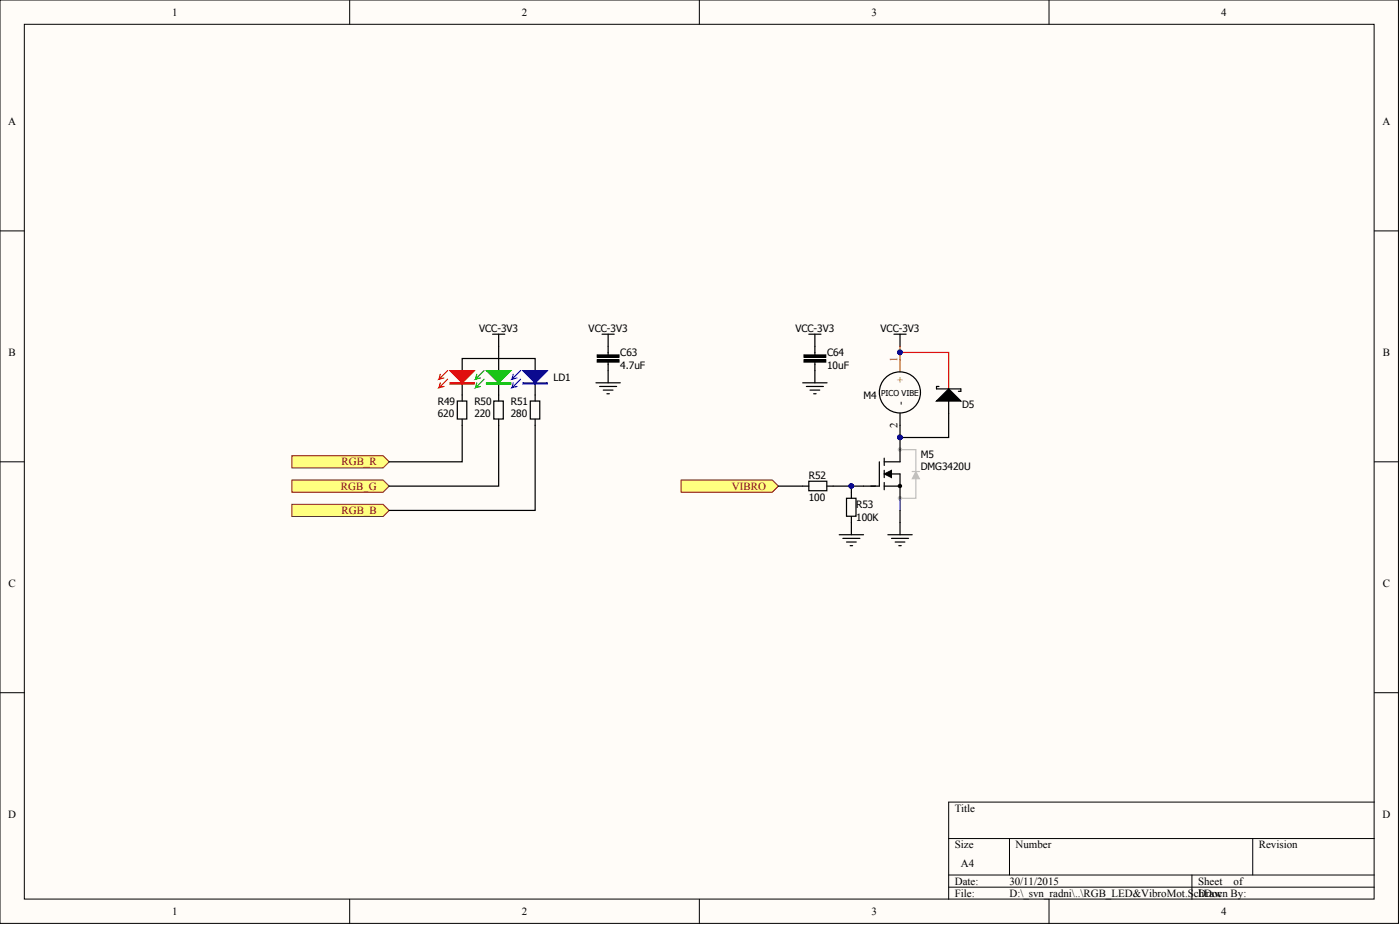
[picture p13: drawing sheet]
<svg xmlns="http://www.w3.org/2000/svg" width="292mm" height="193mm" viewBox="0 0 292 193" stroke-linecap="round" stroke-linejoin="round" font-family="sans-serif">
<defs><g id="words">
<g font-size="2.3">
<text x="35.9" y="3.3">1</text>
<text x="108.9" y="3.3">2</text>
<text x="181.8" y="3.3">3</text>
<text x="254.8" y="3.3">4</text>
<text x="1.7" y="26.1">A</text>
<text x="288.4" y="26.1">A</text>
<text x="1.8" y="74.3">B</text>
<text x="288.5" y="74.3">B</text>
<text x="187.3" y="89.4" transform="rotate(-90 187.3 89.4)">2</text>
<text x="188.5" y="84.4" transform="rotate(-90 188.5 84.4)">-</text>
<text x="1.8" y="122.5">C</text>
<text x="288.5" y="122.5">C</text>
<text x="1.7" y="170.6">D</text>
<text x="199.2" y="169.4">Title</text>
<text x="288.4" y="170.6">D</text>
<text x="199.2" y="177">Size</text>
<text x="211.9" y="177">Number</text>
<text x="262.6" y="177">Revision</text>
<text x="199.2" y="184.6">Date:</text>
<text x="200.5" y="180.8">A4</text>
<text x="210.6" y="184.6">30/11/2015</text>
<text x="250" y="184.6">Sheet</text>
<text x="257.4" y="184.6">of</text>
<text x="35.9" y="190.9">1</text>
<text x="108.9" y="190.9">2</text>
<text x="181.8" y="190.9">3</text>
<text x="199.2" y="187.1">File:</text>
<text x="210.6" y="187.1">D:\_svn_radni\..\RGB_LED&amp;VibroMot.SchDoc</text>
<text x="250" y="187.1">Drawn By:</text>
<text x="254.8" y="190.9">4</text>
</g>
<g font-size="2.3" fill="#ee0e22">
<text x="187.3" y="75.6" transform="rotate(-90 187.3 75.6)">1</text>
<text x="188.5" y="79.9" transform="rotate(-90 188.5 79.9)">+</text>
</g>
<g font-size="2.3" fill="#800000">
<text x="71.3" y="97.1">RGB_R</text>
<text x="71.1" y="102.2">RGB_G</text>
<text x="71.3" y="107.2">RGB_B</text>
<text x="152.7" y="102.2">VIBRO</text>
</g>
<g font-size="2.1">
<text x="100" y="69.3">VCC-3V3</text>
<text x="122.8" y="69.3">VCC-3V3</text>
<text x="166" y="69.3">VCC-3V3</text>
<text x="183.7" y="69.3">VCC-3V3</text>
<text x="129.4" y="74.4">C63</text>
<text x="129.4" y="76.9">4.7uF</text>
<text x="172.6" y="74.4">C64</text>
<text x="172.6" y="76.9">10uF</text>
<text x="115.5" y="79.4">LD1</text>
<text x="180.2" y="83.2">M4</text>
<text x="91.4" y="84.5">R49</text>
<text x="91.4" y="87">620</text>
<text x="99" y="84.5">R50</text>
<text x="99" y="87">220</text>
<text x="106.6" y="84.5">R51</text>
<text x="106.6" y="87">280</text>
<text x="200.7" y="85">D5</text>
<text x="192.1" y="95.5">M5</text>
<text x="168.8" y="100">R52</text>
<text x="192.1" y="98.1">DMG3420U</text>
<text x="168.8" y="104.5">100</text>
<text x="178.6" y="106.1">R53</text>
<text x="178.6" y="108.6">100K</text>
</g>
<text font-size="1.7" x="183.9" y="82.6">PICO VIBE</text>
</g></defs>
<g fill="#fffcf8" stroke="#000" stroke-width=".21">
<path d="M0 0h291.8v192.6h-291.8z"/>
<path d="M5.1 5.1h281.6v182.5h-281.6z"/>
</g>
<g fill="none" stroke="#000" stroke-width=".21">
<path d="M73 0v5.1M145.9 0v5.1M218.9 0v5.1M0 48.2h5.1M286.8 48.2h5M0 96.3h5.1M286.8 96.3h5M0 144.5h5.1M286.8 144.5h5M197.9 174.9h88.9M210.6 174.9v7.6M261.4 174.9v7.6"/>
<path d="M286.8 167.3h-88.9v20.3M73 187.6v5.1M145.9 187.6v5.1M197.9 182.5h88.9M197.9 185.1h88.9M218.9 187.6v5.1M248.7 182.5v5.1"/>
</g>
<path d="M102.8 69.7h2.5M104 69.7v2.6M95.4 83.7h2v3.7h-2zM96.4 82.4v1.3M96.4 87.5v1.2M103 83.7h2v3.7h-2zM104 82.4v1.3M104 87.5v1.2M110.6 83.7h2v3.7h-2zM111.7 82.4v1.3M111.7 87.5v1.2" fill="none" stroke="#000" stroke-width=".25"/>
<g fill="#ffff80" stroke="#800000" stroke-width=".21">
<path d="M60.9 95.1h19l1.3 1.2-1.3 1.3h-19z" fill-rule="evenodd"/>
<path d="M60.9 100.1h19l1.3 1.3-1.3 1.3h-19z" fill-rule="evenodd"/>
<path d="M60.9 105.2h19l1.3 1.3-1.3 1.3h-19z" fill-rule="evenodd"/>
</g>
<path d="M96.4 88.7v7.6h-15.2M104 88.7v12.7h-22.8M111.7 88.7v17.8h-30.5M183.5 96.3v5.1h-3.3M184.5 95.6v1.5M184.5 98.1v1.5M185.2 98.9h2.6v5M187.8 91.3v5h-3.3M184.5 101.4h3.3M184.5 100.7v1.5" fill="none" stroke="#000" stroke-width=".25"/>
<path d="M187.8 93.8h3.3v4.6M190.3 98.4h1.5M191.1 99.9v4h-3.3" fill="none" stroke="#c0c0c0" stroke-width=".25"/>
<g fill="#c0c0c0" stroke="#c0c0c0" stroke-width=".21">
<circle cx="187.8" cy="93.8" r=".36"/>
<circle cx="187.8" cy="103.9" r=".36"/>
</g>
<path d="M187.8 103.9v2.6" fill="none" stroke="#0000bf" stroke-width=".25"/>
<circle cx="187.8" cy="91.2" r=".48" fill="#000080" stroke="#000080" stroke-width=".21"/>
<path d="M184.5 98.9l1.5-.8v1.5z" fill="#000"/>
<path d="M184.5 98.9l1.5-.8v1.5z" fill="none" stroke="#000" stroke-width=".21"/>
<path d="M191.1 98.4l.7 1.5h-1.5z" fill="#c0c0c0"/>
<path d="M191.1 98.4l.7 1.5h-1.5z" fill="none" stroke="#c0c0c0" stroke-width=".21"/>
<circle cx="187.8" cy="101.4" r=".36" fill="#000" stroke="#000" stroke-width=".21"/>
<circle cx="187.8" cy="91.2" r=".48" fill="#000080" stroke="#000080" stroke-width=".21"/>
<path d="M167.5 101.4h1.3M168.8 100.4h3.7v2h-3.7zM172.6 101.4h1.2M185.2 111.6h5.1M186 112.3h3.6M186.8 113.1h2M187.5 113.8h.5M187.8 109v2.6" fill="none" stroke="#000" stroke-width=".25"/>
<path d="M142.1 100.1h19l1.3 1.3-1.3 1.3h-19z" fill-rule="evenodd" fill="#ffff80" stroke="#800000" stroke-width=".21"/>
<g fill="none" stroke="#000" stroke-width=".25">
<path d="M96.4 77.3v-2.5h15.3v2.5M96.4 79.9v2.5M104 72.3v5M104 79.9v2.5M111.7 79.9v2.5M167.5 79.9h5.1M170 72.3v1.7M170 75.6v4.3M186.5 69.7h2.6M187.8 69.7v2.6M168.2 80.6h3.6M169 81.4h2"/>
<path d="M169.8 82.1h.5M195.4 83.7l2.5-2.6 2.6 2.6zM195.9 80.6h-.5v.5h5.1v.5h-.5M197.9 83.7v7.6h-10.1v-5.1M162.4 101.4h5.1M173.8 101.4h6.4M175.1 111.6h5.1M175.9 112.3h3.5M176.6 103.9h2v3.8h-2zM176.6 113.1h2M177.4 113.8h.5M177.6 101.4v2.5"/>
<path d="M177.6 107.8v3.8M187.8 106.5v2.5"/>
<circle cx="187.8" cy="81.9" r="4.3"/>
</g>
<g fill="#000080" stroke="#000080" stroke-width=".21">
<circle cx="177.6" cy="101.4" r=".48"/>
<circle cx="187.8" cy="73.5" r=".48"/>
<circle cx="187.8" cy="91.2" r=".48"/>
</g>
<path d="M187.8 73.5h10.1v7.6M187.8 75v2.6" fill="none" stroke="#ee0e22" stroke-width=".25"/>
<g fill="#000">
<path d="M195.4 83.7l2.5-2.6 2.6 2.6z"/>
<path d="M167.7 74h4.6v.5h-4.6z" fill-rule="evenodd"/>
<path d="M167.7 75h4.6v.6h-4.6z" fill-rule="evenodd"/>
</g>
<path d="M167.7 74h4.6v.5h-4.6zM167.7 75h4.6v.6h-4.6z" fill="none" stroke="#000" stroke-width=".21"/>
<path d="M99.5 79.9l-.3 1M99.5 78.1l-.3 1M101 79.1l-1.8 1.8 1-.3M101 77.3l-1.8 1.8 1-.3M101.5 79.9h5.1v.2h-5.1zM101.5 80h5.1" fill="none" stroke="#00bf00" stroke-width=".25"/>
<path d="M91.9 79.9l-.3 1M91.9 78.1l-.3 1M93.4 79.1l-1.8 1.8 1-.3M93.4 77.3l-1.8 1.8 1-.3M93.9 79.9h5.1v.2h-5.1zM93.9 80h5.1" fill="none" stroke="#f00" stroke-width=".25"/>
<path d="M109.1 80h5.1" fill="none" stroke="#ff0" stroke-width=".25"/>
<path d="M107.1 79.9l-.3 1M107.1 78.1l-.3 1M108.6 79.1l-1.8 1.8 1-.3M108.6 77.3l-1.8 1.8 1-.3M109.1 79.9h5.1v.2h-5.1z" fill="none" stroke="#00f" stroke-width=".25"/>
<path d="M101.5 77.3h5.1l-2.6 2.6z" fill="#00bf00"/>
<path d="M101.5 77.3h5.1l-2.6 2.6z" fill="none" stroke="#00bf00" stroke-width=".25"/>
<path d="M93.9 77.3h5.1l-2.6 2.6z" fill="#f00"/>
<path d="M93.9 77.3h5.1l-2.6 2.6z" fill="none" stroke="#f00" stroke-width=".25"/>
<path d="M109.1 77.3h5.1l-2.5 2.6z" fill="#00f"/>
<path d="M109.1 77.3h5.1l-2.5 2.6z" fill="none" stroke="#00f" stroke-width=".25"/>
<path d="M124.3 79.9h5.1M125.6 69.7h2.5M126.9 69.7v4.3M126.9 75.6v4.3M168.8 69.7h2.5M170 69.7v2.6M125.1 80.6h3.6M125.9 81.4h2M126.6 82.1h.5" fill="none" stroke="#000" stroke-width=".25"/>
<g fill="#000">
<path d="M124.6 74h4.6v.5h-4.6z" fill-rule="evenodd"/>
<path d="M124.6 75h4.6v.6h-4.6z" fill-rule="evenodd"/>
</g>
<path d="M124.6 74h4.6v.5h-4.6zM124.6 75h4.6v.6h-4.6z" fill="none" stroke="#000" stroke-width=".21"/>
<path d="M187.8 72.3v2.7" fill="none" stroke="#ee0e22" stroke-width=".25"/>
<circle cx="187.8" cy="73.5" r=".48" fill="#000080" stroke="#000080" stroke-width=".21"/>
<use href="#words"/>
</svg>
